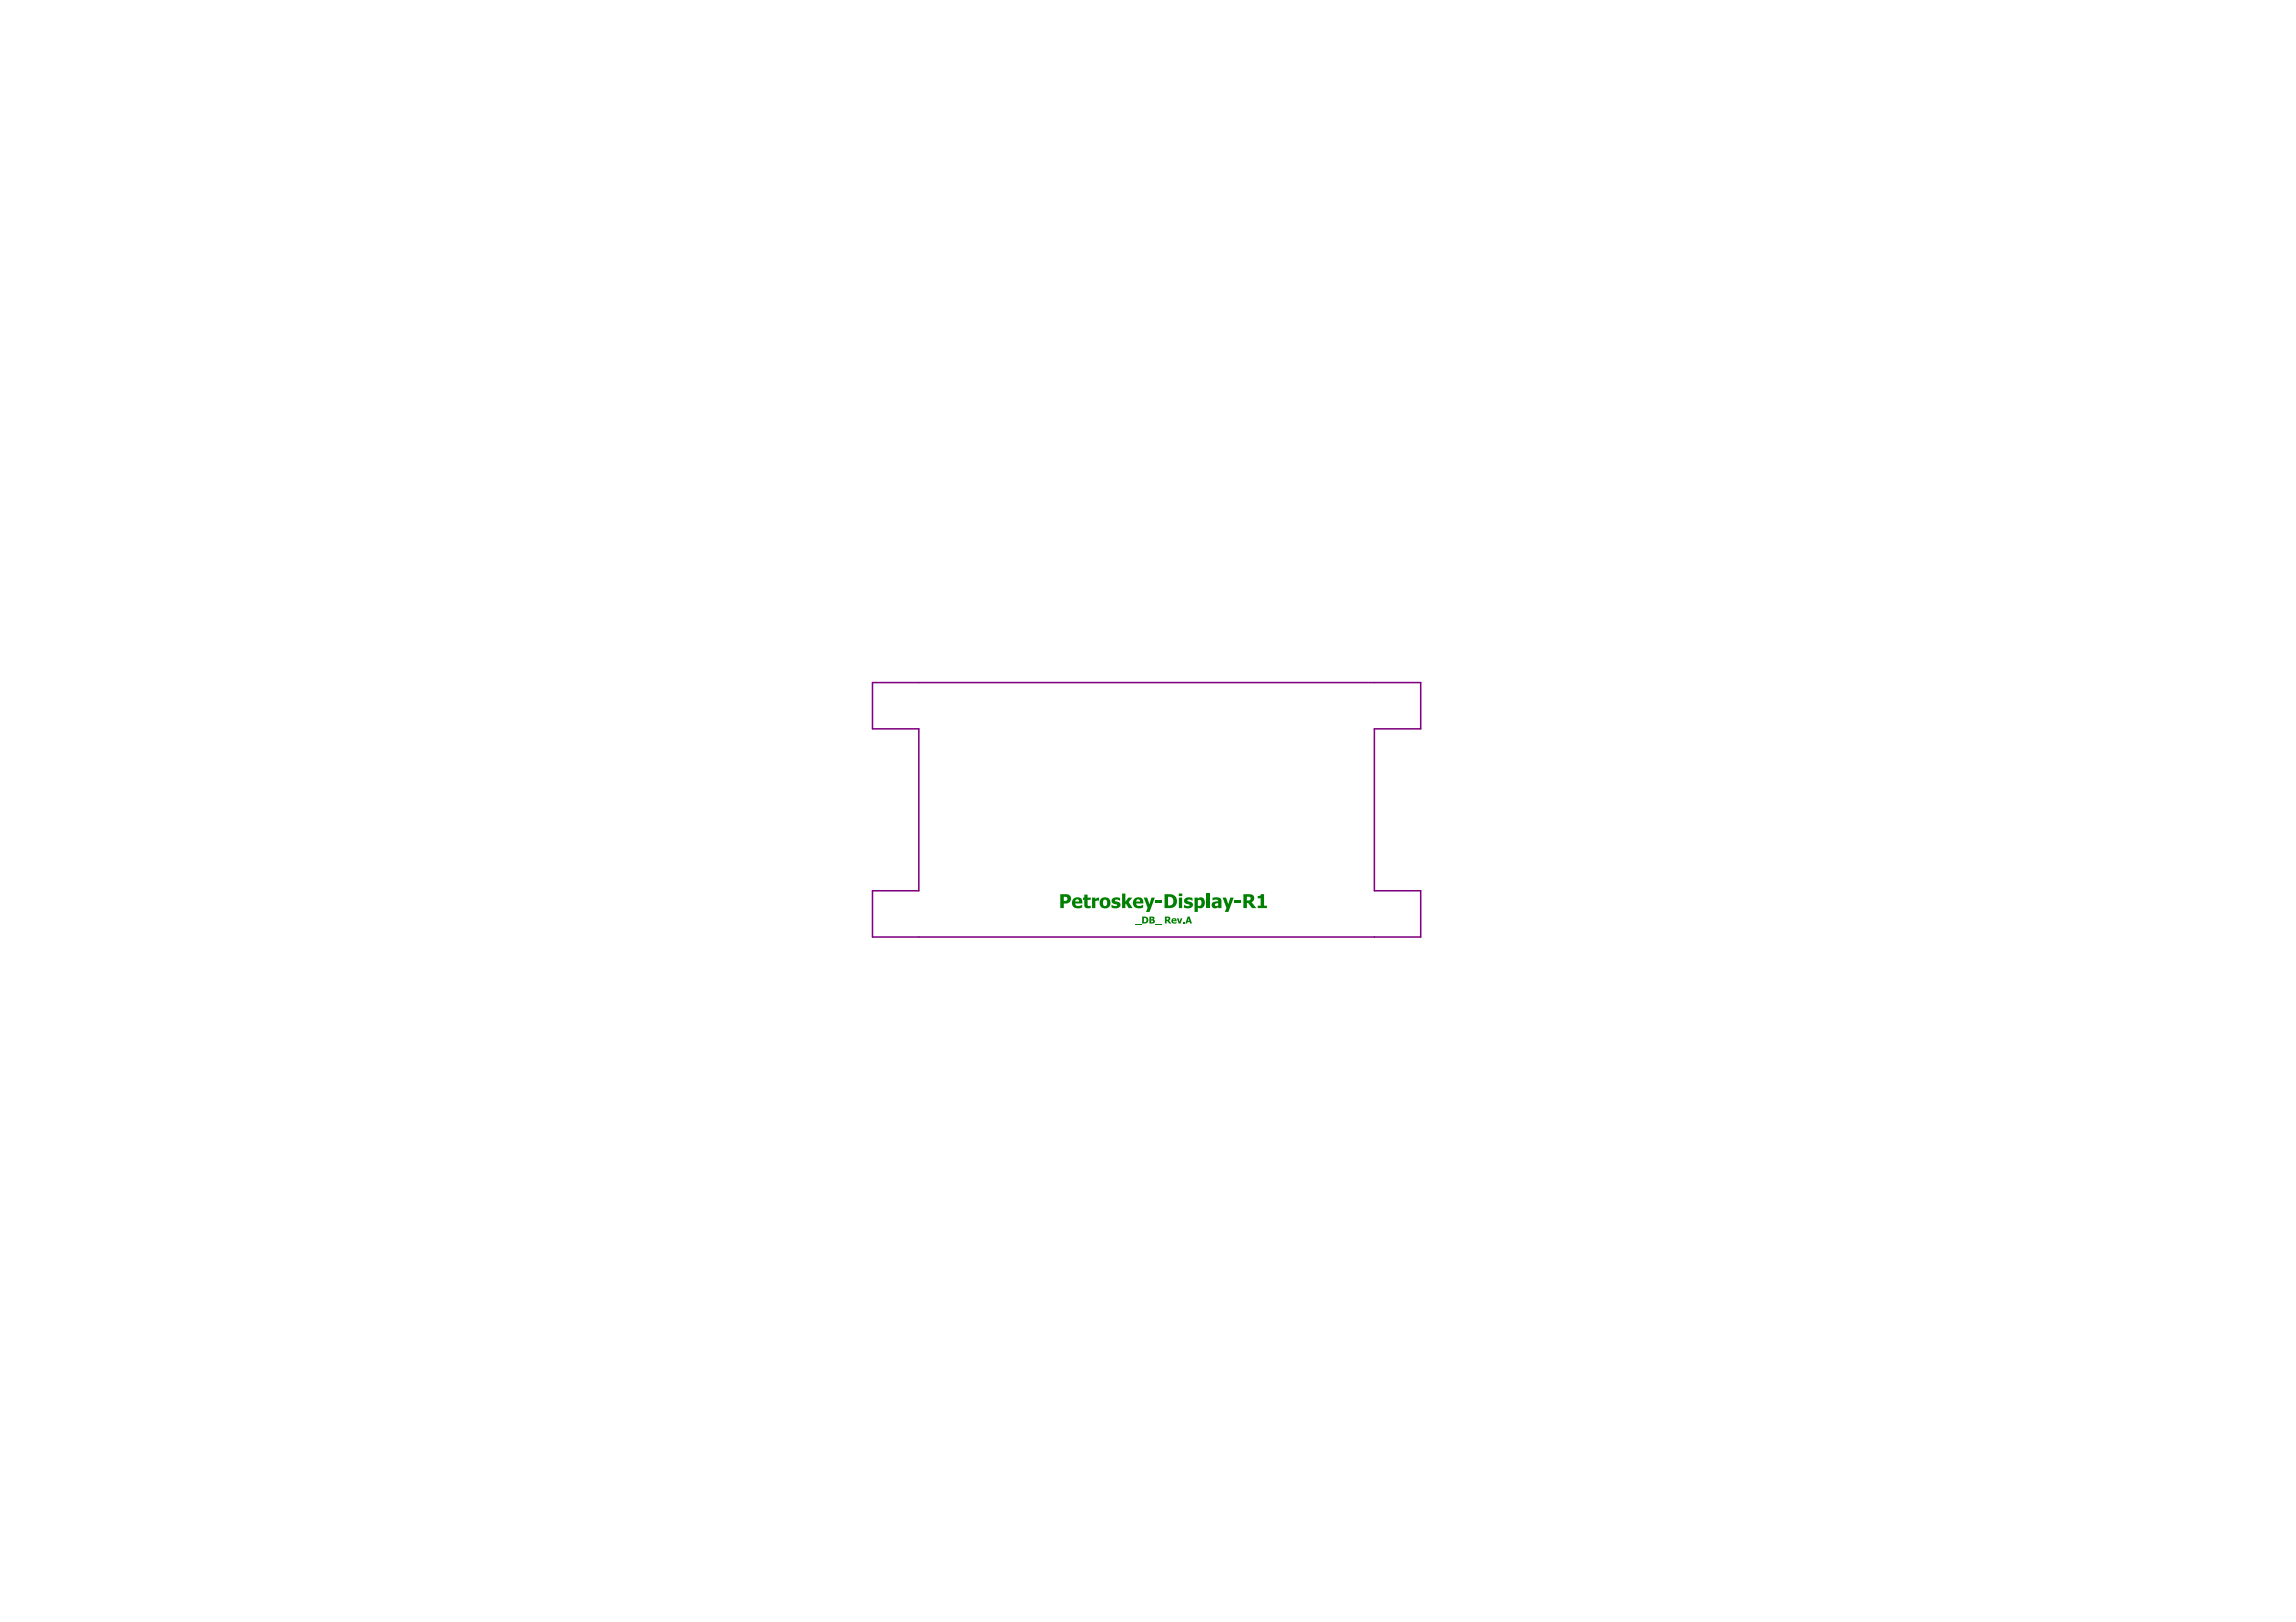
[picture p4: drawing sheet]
<svg xmlns="http://www.w3.org/2000/svg" width="297mm" height="210mm" viewBox="0 0 297 210" stroke-linecap="round" stroke-linejoin="round" font-family="sans-serif">
<g fill="#008000">
<path d="M146.9 119.6h.8v.1h-.8z"/>
<path d="M149.4 119.6h.9v.1h-.9z"/>
<path d="M152.2 118.8h.3l.1 .5 .1-.5h.3l-.3 .7h-.2z"/>
<path d="M153.1 119.3h.2v.2h-.2z"/>
<path d="M140.3 115.8h.4v.4h.4v.3h-.4v.7h.2h.2v.3h-.5l-.3-.1v-.9h-.2v-.3h.2z"/>
<path d="M141.3 116.2h.4v.2l.5-.2v.4h-.5v.9h-.4z"/>
<path d="M143.9 116.3l.4-.2 .6 .1v.4l-.4-.2-.3 .1 .7 .4 .1 .2-.2 .3-.4 .2-.6-.2v-.3l.4 .2 .3-.1v-.1l-.6-.3-.1-.2z"/>
<path d="M145.2 115.6h.4v1.1l.4-.5h.5l-.5 .5 .5 .8h-.5l-.3-.6-.1 .6h-.4z"/>
<path d="M148 116.2h.4l.3 .8 .3-.8h.4l-.7 1.8h-.4l.2-.5z"/>
<path d="M149.5 116.6h.8v.3h-.8z"/>
<path d="M153.3 116.3l.4-.2 .6 .1v.4l-.4-.2-.3 .1 .7 .4v.2l-.1 .3-.5 .2-.5-.2v-.3l.4 .2 .3-.1v-.1l-.6-.3-.1-.2z"/>
<path d="M156.1 115.6h.4v1.9h-.4z"/>
<path d="M158.2 116.2h.4l.3 .8 .3-.8h.4l-.7 1.8h-.4l.2-.5z"/>
<path d="M159.7 116.6h.8v.3h-.8z"/>
<path d="M162.7 116l.3-.1 .1-.2h.4v1.5h.4v.3h-1.2v-.3h.4v-.9h-.4z"/>
<path d="M147.8 118.6h.4l.3 .2 .1 .3-.2 .3-.6 .1zM148 118.8v.5h.2l.1-.1v-.3l-.1-.1z"/>
<path d="M148.7 118.6l.6 .1v.2l-.1 .1 .2 .3-.1 .1-.6 .1zM148.9 118.8v.2l.2-.1v-.1zM148.9 119.1v.2h.3l-.1-.1z"/>
<path d="M150.7 118.6l.6 .1 .1 .2-.2 .2 .3 .4h-.2l-.3-.3h-.1v.3h-.2zM150.9 118.8v.2h.2v-.2z"/>
<path d="M151.6 118.9l.3-.1 .2 .1 .1 .3h-.4l.1 .2 .3-.1v.2h-.3l-.3-.1-.1-.2zM151.8 119v.1h.2l-.1-.1z"/>
<path d="M153.7 118.6h.2l.3 .9h-.2l-.1-.2h-.3v.2h-.2zM153.8 118.9l-.1 .3h.2z"/>
<path d="M137.2 115.7h.9l.3 .2 .1 .2v.3l-.1 .3-.3 .2h-.5v.6h-.4zM137.6 116.1v.5l.4-.1 .1-.2-.1-.2z"/>
<path d="M138.9 116.3l.5-.2 .5 .2 .1 .6h-.9l.1 .2 .2 .1h.3l.3-.1v.3l-.6 .2-.5-.2-.2-.6zM139.2 116.5l-.1 .2h.5l-.1-.3z"/>
<path d="M142.2 116.8a.75 .75 0 0 1 1.5 0 .75 .75 0 0 1-1.5 0zM142.8 116.5l-.1 .5 .1 .2h.2l.2-.2v-.4l-.1-.2z"/>
<path d="M146.8 116.3l.5-.2 .5 .2 .1 .6h-.9l.1 .2 .1 .1h.4l.3-.1v.3l-.6 .2-.5-.2-.2-.6zM147.1 116.5l-.1 .2h.5l-.1-.3z"/>
<path d="M150.7 115.7h.9l.5 .4 .2 .6-.1 .4-.3 .3-.4 .1h-.8zM151.1 116.1v1.1l.4-.1 .3-.2v-.5l-.3-.3z"/>
<path d="M152.5 116.2h.4v1.3h-.4zM152.5 115.6h.5v.4h-.5z"/>
<path d="M154.5 116.2h.5v.1l.2-.2h.3l.2 .2 .1 .3 .1 .3-.1 .4-.4 .2h-.4v.5h-.5zM155 116.5v.7h.3l.1-.3v-.3l-.2-.1z"/>
<path d="M157.2 117v.2h.4v-.3zM156.9 116.2h.8l.2 .1 .1 .2v1h-.4v-.1l-.3 .1h-.4l-.1-.3v-.3l.3-.2 .4-.1a.15 .15 0 0 0 0-.2 .15 .15 0 0 0-.2 0l-.4 .1z"/>
<path d="M160.9 115.7h1l.3 .2v.5l-.3 .4 .6 .7h-.5l-.5-.6h-.2v.6h-.4zM161.3 116v.5h.4v-.4z"/>
</g>
<path d="M112.9 88.3h70.9v6h-6v21h6v6h-70.9v-6h6v-21h-6z" fill="none" stroke="#800080" stroke-width=".2"/>
</svg>
